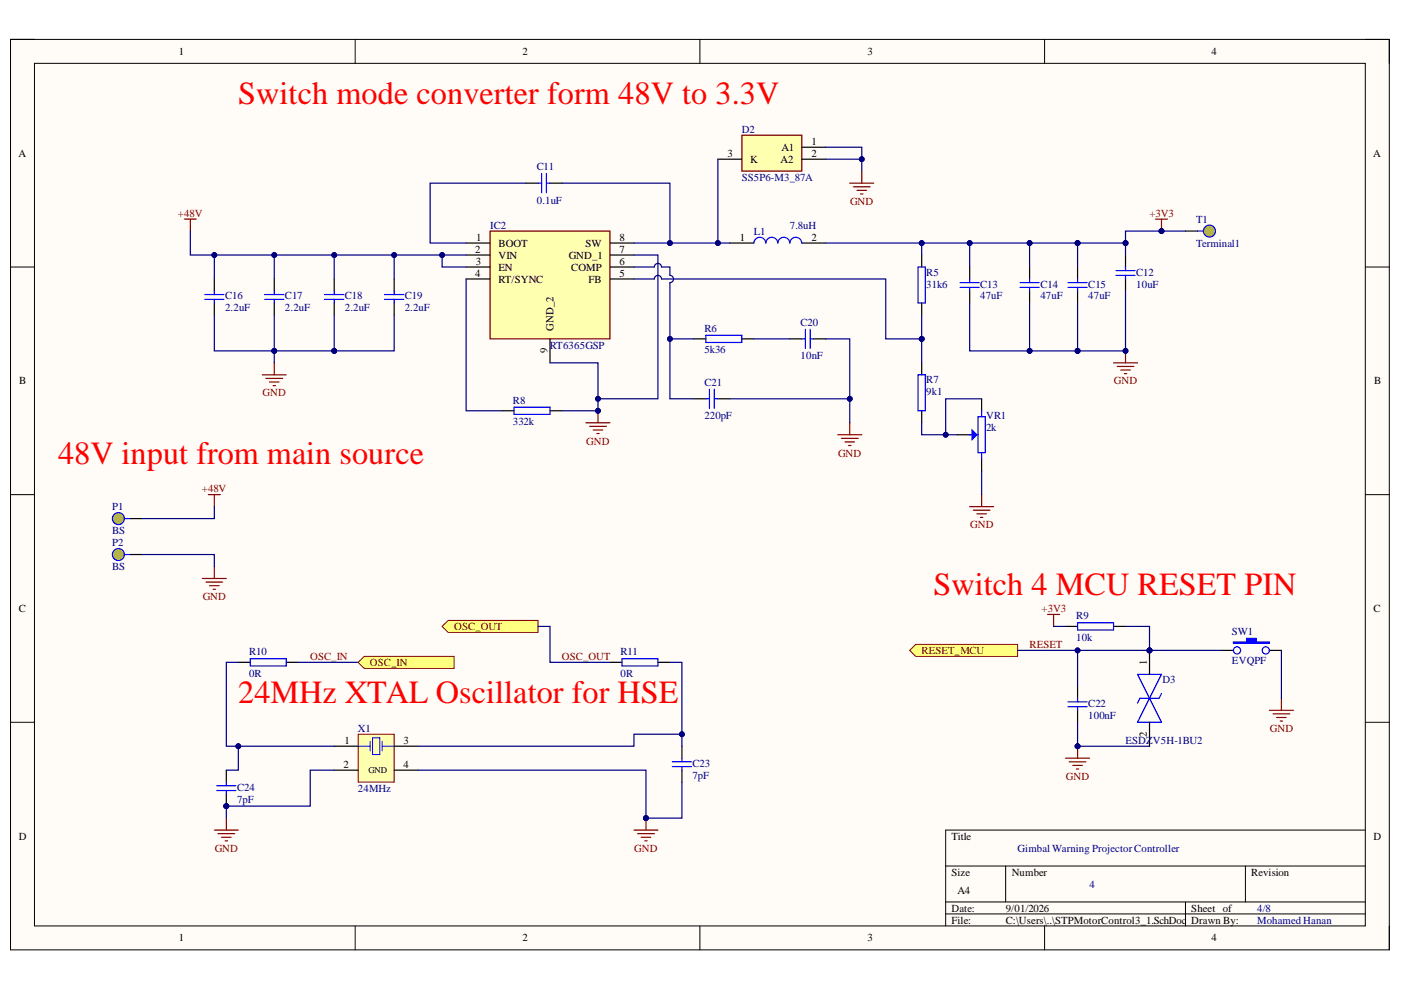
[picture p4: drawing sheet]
<svg xmlns="http://www.w3.org/2000/svg" width="297mm" height="210mm" viewBox="0 0 297 210" stroke-linecap="round" stroke-linejoin="round" font-family="sans-serif">
<defs><g id="words">
<g font-size="6.8" fill="#f00">
<text x="50.5" y="22.1">Switch mode converter form 48V to 3.3V</text>
<text x="12.4" y="98.3">48V input from main source</text>
<text x="197.9" y="126.2">Switch 4 MCU RESET PIN</text>
<text x="50.5" y="149.1">24MHz XTAL Oscillator for HSE</text>
</g>
<g font-size="2.3">
<text x="37.9" y="11.7">1</text>
<text x="110.8" y="11.7">2</text>
<text x="183.9" y="11.7">3</text>
<text x="256.9" y="11.7">4</text>
<text x="3.9" y="33.3">A</text>
<text x="154.2" y="33.3">3</text>
<text x="159.1" y="34.6">K</text>
<text x="165.5" y="34.6">A2</text>
<text x="165.7" y="32">A1</text>
<text x="172" y="30.8">1</text>
<text x="172" y="33.3">2</text>
<text x="291.2" y="33.3">A</text>
<text x="100.8" y="53.6">2</text>
<text x="100.9" y="51.1">1</text>
<text x="105.7" y="52.3">BOOT</text>
<text x="124.1" y="52.3">SW</text>
<text x="131.3" y="51.1">8</text>
<text x="131.3" y="53.6">7</text>
<text x="156.9" y="51.1">1</text>
<text x="172" y="51.1">2</text>
<text x="100.8" y="58.7">4</text>
<text x="100.9" y="56.1">3</text>
<text x="105.7" y="54.9">VIN</text>
<text x="105.7" y="57.4">EN</text>
<text x="105.7" y="59.9">RT/SYNC</text>
<text x="120.6" y="54.9">GND_1</text>
<text x="121.1" y="57.4">COMP</text>
<text x="124.8" y="59.9">FB</text>
<text x="131.3" y="56.1">6</text>
<text x="131.3" y="58.7">5</text>
<text x="117.4" y="70.1" transform="rotate(-90 117.4 70.1)">GND_2</text>
<text x="116.1" y="74.9" transform="rotate(-90 116.1 74.9)">9</text>
<text x="4.1" y="81.5">B</text>
<text x="291.3" y="81.5">B</text>
<text x="4" y="129.8">C</text>
<text x="291.2" y="129.8">C</text>
<text x="243.2" y="140.9" transform="rotate(-90 243.2 140.9)">1</text>
<text x="73" y="157.8">1</text>
<text x="85.5" y="157.8">3</text>
<text x="243.2" y="156.2" transform="rotate(-90 243.2 156.2)">2</text>
<text x="72.9" y="162.8">2</text>
<text x="85.5" y="162.8">4</text>
<text x="4" y="178.1">D</text>
<text x="201.7" y="178.1">Title</text>
<text x="291.2" y="178.1">D</text>
<text x="201.7" y="185.7">Size</text>
<text x="214.5" y="185.7">Number</text>
<text x="265.3" y="185.7">Revision</text>
<text x="203" y="189.5">A4</text>
<text x="201.7" y="193.3">Date:</text>
<text x="201.7" y="195.8">File:</text>
<text x="213.2" y="193.3">9/01/2026</text>
<text x="213.2" y="195.8">C:\Users\..\STPMotorControl3_1.SchDoc</text>
<text x="252.6" y="193.3">Sheet of</text>
<text x="252.6" y="195.8">Drawn By:</text>
<text x="37.9" y="199.6">1</text>
<text x="110.8" y="199.6">2</text>
<text x="183.9" y="199.6">3</text>
<text x="256.9" y="199.6">4</text>
</g>
<g font-size="2.3" fill="#000080">
<text x="157.3" y="28.2">D2</text>
<text x="113.8" y="36.1">C11</text>
<text x="157.3" y="38.4">SS5P6-M3_87A</text>
<text x="113.8" y="43.2">0.1uF</text>
<text x="253.6" y="47.3">T1</text>
<text x="103.9" y="48.5">IC2</text>
<text x="159.8" y="49.8">L1</text>
<text x="167.4" y="48.5">7.8uH</text>
<text x="253.6" y="52.3">Terminal1</text>
<text x="196.4" y="58.4">R5</text>
<text x="240.9" y="58.4">C12</text>
<text x="47.7" y="63.5">C16</text>
<text x="60.4" y="63.5">C17</text>
<text x="73.1" y="63.5">C18</text>
<text x="85.8" y="63.5">C19</text>
<text x="196.4" y="61">31k6</text>
<text x="207.8" y="61">C13</text>
<text x="207.8" y="63.5">47uF</text>
<text x="220.6" y="61">C14</text>
<text x="220.6" y="63.5">47uF</text>
<text x="230.7" y="61">C15</text>
<text x="230.7" y="63.5">47uF</text>
<text x="240.9" y="61">10uF</text>
<text x="47.7" y="66">2.2uF</text>
<text x="60.4" y="66">2.2uF</text>
<text x="73.1" y="66">2.2uF</text>
<text x="85.8" y="66">2.2uF</text>
<text x="149.3" y="70.3">R6</text>
<text x="169.7" y="69.1">C20</text>
<text x="116.6" y="73.9">RT6365GSP</text>
<text x="149.3" y="74.9">5k36</text>
<text x="169.7" y="76.2">10nF</text>
<text x="149.3" y="81.8">C21</text>
<text x="196.4" y="81.2">R7</text>
<text x="196.4" y="83.8">9k1</text>
<text x="108.7" y="85.6">R8</text>
<text x="149.3" y="88.9">220pF</text>
<text x="209.1" y="88.9">VR1</text>
<text x="108.7" y="90.2">332k</text>
<text x="209.1" y="91.5">2k</text>
<text x="23.8" y="108.2">P1</text>
<text x="23.8" y="113.3">BS</text>
<text x="23.8" y="115.8">P2</text>
<text x="23.8" y="120.9">BS</text>
<text x="228.2" y="131.3">R9</text>
<text x="228.2" y="135.9">10k</text>
<text x="261.2" y="134.6">SW1</text>
<text x="52.8" y="138.9">R10</text>
<text x="52.8" y="143.5">0R</text>
<text x="131.6" y="138.9">R11</text>
<text x="131.6" y="143.5">0R</text>
<text x="261.2" y="140.7">EVQPF</text>
<text x="230.7" y="149.9">C22</text>
<text x="246.5" y="144.7">D3</text>
<text x="75.9" y="155.2">X1</text>
<text x="230.7" y="152.4">100nF</text>
<text x="238.6" y="157.8">ESDZ</text>
<text x="244.4" y="157.8">V5H-1BU2</text>
<text x="50.3" y="167.7">C24</text>
<text x="75.9" y="167.9">24MHz</text>
<text x="146.8" y="162.6">C23</text>
<text x="146.8" y="165.1">7pF</text>
<text x="50.3" y="170.2">7pF</text>
<text x="215.8" y="180.6">Gimbal Warning Projector Controller</text>
<text x="231" y="188.2">4</text>
<text x="266.5" y="195.8">Mohamed Hanan</text>
<text x="266.5" y="193.3">4/8</text>
</g>
<g font-size="2.3" fill="#800000">
<text x="37.7" y="46">+48V</text>
<text x="180.2" y="43.5">GND</text>
<text x="243.7" y="46">+3V3</text>
<text x="236.2" y="81.5">GND</text>
<text x="55.7" y="84">GND</text>
<text x="124.3" y="94.3">GND</text>
<text x="177.7" y="96.8">GND</text>
<text x="42.8" y="104.4">+48V</text>
<text x="205.7" y="112">GND</text>
<text x="43" y="127.2">GND</text>
<text x="220.8" y="129.8">+3V3</text>
<text x="96.3" y="133.6">OSC_OUT</text>
<text x="218.3" y="137.4">RESET</text>
<text x="65.7" y="139.9">OSC_IN</text>
<text x="78.4" y="141.2">OSC_IN</text>
<text x="119.1" y="139.9">OSC_OUT</text>
<text x="195.4" y="138.7">RESET_MCU</text>
<text x="269.2" y="155.2">GND</text>
<text x="226" y="165.4">GND</text>
<text x="45.5" y="180.6">GND</text>
<text x="134.5" y="180.6">GND</text>
</g>
<text font-size="1.9" x="78.1" y="163.9">GND</text>
</g></defs>
<path d="M2.2 8.4h292.4v193h-292.4z" fill-rule="evenodd" fill="#fffcf8"/>
<path d="M2.2 8.4h292.4v193h-292.4z" fill="none" stroke="#000" stroke-width=".21"/>
<path d="M7.3 13.4h282.2v182.9h-282.2z" fill-rule="evenodd" fill="#fffcf8"/>
<g fill="none" stroke="#000" stroke-width=".21">
<path d="M2.2 8.4h5.1M7.3 13.4h282.2v182.9h-282.2zM75.3 8.4v5M148.4 8.4v5M221.5 8.4v5M289.5 8.4h5.1v5M2.2 56.6h5.1M289.5 56.6h5.1M2.2 104.9h5.1M289.5 104.9h5.1M2.2 153.1h5.1M289.5 153.1h5.1"/>
<path d="M289.5 176h-89v20.3M75.3 196.3v5.1M148.4 196.3v5.1M200.5 183.6h89M200.5 191.2h89M200.5 193.8h89M213.2 183.6v7.6M221.5 196.3v5.1M251.3 191.2v5.1M264.1 183.6v7.6M294.6 196.3v5.1"/>
</g>
<path d="M192.9 137.9l1.2-1.3h21.7v2.6h-21.7z" fill-rule="evenodd" fill="#ffff80"/>
<path d="M192.9 137.9l1.2-1.3h21.7v2.6h-21.7z" fill="none" stroke="#800000" stroke-width=".21"/>
<path d="M93.7 132.8l1.3-1.3h19.1v2.6h-19.1z" fill-rule="evenodd" fill="#ffff80"/>
<path d="M93.7 132.8l1.3-1.3h19.1v2.6h-19.1z" fill="none" stroke="#800000" stroke-width=".21"/>
<path d="M103.9 49h25.4v22.9h-25.4z" fill-rule="evenodd" fill="#ffffb0"/>
<path d="M103.9 49h25.4v22.9h-25.4z" fill="none" stroke="#800000" stroke-width=".25"/>
<path d="M98.8 51.5h5.1M98.8 54.1h5.1M98.8 56.6h5.1M98.8 59.2h5.1M129.3 51.5h5.1M129.3 54.1h5.1M129.3 56.6h5.1M129.3 59.2h5.1M116.6 71.9v5" fill="none" stroke="#000" stroke-width=".25"/>
<path d="M157.3 28.7h12.7v7.6h-12.7z" fill-rule="evenodd" fill="#ffffb0"/>
<g fill="none" stroke="#800000" stroke-width=".25">
<path d="M157.3 28.7h12.7v7.6h-12.7zM55.6 79.5h5.1M58.2 76.9v2.6M56.4 80.2h3.5M57.1 81h2.1M57.9 81.8h.5M124.2 89.6h5.1M125 90.4h3.6M125.8 91.2h2M126.5 91.9h.5M126.8 87.1v2.5M177.6 92.2h5.1"/>
<path d="M178.4 92.9h3.5M179.1 93.7h2.1M179.9 94.5h.5M180.2 89.6v2.6"/>
</g>
<path d="M152.2 33.8h5.1M170 31.2h5.1M170 33.8h5.1" fill="none" stroke="#000" stroke-width=".25"/>
<circle cx="126.8" cy="87.1" r=".51" fill="#000080"/>
<circle cx="126.8" cy="87.1" r=".51" fill="none" stroke="#000080" stroke-width=".21"/>
<path d="M236.1 76.9h5.1M236.9 77.7h3.5M237.6 78.5h2M238.4 79.2h.5M238.6 74.4v2.5" fill="none" stroke="#800000" stroke-width=".25"/>
<circle cx="238.6" cy="74.4" r=".51" fill="#000080"/>
<circle cx="238.6" cy="74.4" r=".51" fill="none" stroke="#000080" stroke-width=".21"/>
<path d="M39.1 46.5h2.5M40.4 46.5v2.5M245 46.5h2.5M246.3 46.5v2.5" fill="none" stroke="#800000" stroke-width=".25"/>
<circle cx="246.3" cy="49" r=".51" fill="#000080"/>
<circle cx="246.3" cy="49" r=".51" fill="none" stroke="#000080" stroke-width=".21"/>
<g fill="none" stroke="#000" stroke-width=".25">
<path d="M111.5 38.8h2.6M116.6 38.8h2.6M45.4 59.2v2.5M58.2 59.2v2.5M70.9 59.2v2.5M83.6 59.2v2.5M154.7 51.5h5.1M170 51.5h5.1M205.6 56.6v2.6M218.3 56.6v2.6M228.5 56.6v2.6M238.6 54.1v2.5"/>
<path d="M238.6 59.2v2.5M45.4 64.2v2.6M58.2 64.2v2.6M70.9 64.2v2.6M83.6 64.2v2.6M167.5 71.9h2.5M172.5 71.9h2.6M205.6 61.7v2.5M218.3 61.7v2.5M228.5 61.7v2.5M147.1 84.6h2.6M152.2 84.6h2.5"/>
</g>
<g fill="none" stroke="#00f" stroke-width=".25">
<path d="M114.1 38.8h.7M114.8 36.8v4.1M115.9 36.8v4.1M115.9 38.8h.7M159.8 51.5a1.27 1.27 0 0 1 1.3-1.2 1.27 1.27 0 0 1 1.3 1.2 1.27 1.27 0 0 1 1.2-1.2 1.27 1.27 0 0 1 1.3 1.2 1.27 1.27 0 0 1 1.3-1.2 1.27 1.27 0 0 1 1.3 1.2 1.27 1.27 0 0 1 1.2-1.2 1.27 1.27 0 0 1 1.3 1.2M203.5 59.9h4.1M205.6 59.2v.7M216.3 59.9h4M218.3 59.2v.7M226.4 59.9h4.1M228.5 59.2v.7M236.6 57.4h4.1"/>
<path d="M236.6 58.4h4.1M238.6 56.6v.8M238.6 58.4v.8M43.4 62.5h4.1M43.4 63.5h4.1M45.4 61.7v.8M45.4 63.5v.7M56.1 62.5h4.1M56.1 63.5h4.1M58.2 61.7v.8M58.2 63.5v.7M68.8 62.5h4.1"/>
<path d="M68.8 63.5h4.1M70.9 61.7v.8M70.9 63.5v.7M81.5 62.5h4.1M81.5 63.5h4.1M83.6 61.7v.8M83.6 63.5v.7M170 71.9h.8M170.8 69.8v4.1M171.8 69.8v4.1M171.8 71.9h.7M203.5 60.9h4.1"/>
<path d="M205.6 60.9v.8M216.3 60.9h4M218.3 60.9v.8M226.4 60.9h4.1M228.5 60.9v.8M149.7 84.6h.7M150.4 82.5v4.1M151.4 82.5v4.1M151.4 84.6h.8"/>
</g>
<g fill="none" stroke="#800000" stroke-width=".25">
<path d="M180.2 38.8h5M180.9 39.6h3.6M182.7 36.3v2.5M181.7 40.4h2M182.5 41.1h.5M205.6 107.4h5.1M206.4 108.2h3.5M207.1 108.9h2M207.9 109.7h.5M208.1 104.9v2.5M45.4 176h5.1M46.2 176.8h3.6"/>
<path d="M47 177.5h2M47.7 178.3h.5M48 173.5v2.5M134.4 176h5.1M135.2 176.8h3.5M135.9 177.5h2.1M136.7 178.3h.5M137 173.5v2.5"/>
</g>
<circle cx="137" cy="173.5" r=".51" fill="#000080"/>
<circle cx="137" cy="173.5" r=".51" fill="none" stroke="#000080" stroke-width=".21"/>
<circle cx="48" cy="170.9" r=".51" fill="#000080"/>
<circle cx="48" cy="170.9" r=".51" fill="none" stroke="#000080" stroke-width=".21"/>
<path d="M48 163.3v2.5M48 168.4v2.5" fill="none" stroke="#000" stroke-width=".25"/>
<circle cx="48" cy="170.9" r=".51" fill="#000080"/>
<circle cx="48" cy="170.9" r=".51" fill="none" stroke="#000080" stroke-width=".21"/>
<path d="M53.1 139.7h7.6v1.5h-7.6zM131.9 139.7h7.6v1.5h-7.6zM45.9 167.6h4.1M45.9 166.6h4.1M48 165.8v.8M48 167.6v.8M142.5 162.5h4.1M142.5 161.5h4.1M144.6 160.8v.7M144.6 162.5v.8" fill="none" stroke="#00f" stroke-width=".25"/>
<path d="M50.5 140.4h2.6M60.7 140.4h2.5M129.3 140.4h2.6M139.5 140.4h2.5M144.6 158.2v2.6M144.6 163.3v2.5" fill="none" stroke="#000" stroke-width=".25"/>
<path d="M75.9 155.7h7.7v10.1h-7.7z" fill-rule="evenodd" fill="#ffffb0"/>
<path d="M75.9 155.7h7.7v10.1h-7.7z" fill="none" stroke="#800000" stroke-width=".21"/>
<path d="M75.9 158.2h2.6M78.5 157.2v2M79 156.4h1.5v3.6h-1.5zM81 158.2h2.6M81 157.2v2" fill="none" stroke="#00f" stroke-width=".21"/>
<path d="M70.9 158.2h5M83.6 158.2h5.1M70.9 163.3h5M83.6 163.3h5.1" fill="none" stroke="#000" stroke-width=".25"/>
<path d="M58.2 74.4v2.5" fill="none" stroke="#000080" stroke-width=".25"/>
<circle cx="58.2" cy="74.4" r=".51" fill="#000080"/>
<circle cx="58.2" cy="74.4" r=".51" fill="none" stroke="#000080" stroke-width=".21"/>
<path d="M116.6 76.9h10.2v10.2h-7.6" fill="none" stroke="#000080" stroke-width=".25"/>
<circle cx="126.8" cy="87.1" r=".51" fill="#000080"/>
<circle cx="126.8" cy="87.1" r=".51" fill="none" stroke="#000080" stroke-width=".21"/>
<circle cx="126.8" cy="84.6" r=".51" fill="#000080"/>
<circle cx="126.8" cy="84.6" r=".51" fill="none" stroke="#000080" stroke-width=".21"/>
<path d="M111.5 38.8h-20.3v12.7h7.6M134.4 54.1h5.1v30.5h-12.7" fill="none" stroke="#000080" stroke-width=".25"/>
<circle cx="126.8" cy="84.6" r=".51" fill="#000080"/>
<circle cx="126.8" cy="84.6" r=".51" fill="none" stroke="#000080" stroke-width=".21"/>
<path d="M119.2 38.8h22.8v12.7h-7.6" fill="none" stroke="#000080" stroke-width=".25"/>
<circle cx="142" cy="51.5" r=".51" fill="#000080"/>
<circle cx="142" cy="51.5" r=".51" fill="none" stroke="#000080" stroke-width=".21"/>
<path d="M142 51.5h12.7" fill="none" stroke="#000080" stroke-width=".25"/>
<circle cx="142" cy="51.5" r=".51" fill="#000080"/>
<circle cx="142" cy="51.5" r=".51" fill="none" stroke="#000080" stroke-width=".21"/>
<circle cx="152.2" cy="51.5" r=".51" fill="#000080"/>
<circle cx="152.2" cy="51.5" r=".51" fill="none" stroke="#000080" stroke-width=".21"/>
<path d="M180.2 84.6v5" fill="none" stroke="#000080" stroke-width=".25"/>
<circle cx="180.2" cy="84.6" r=".51" fill="#000080"/>
<circle cx="180.2" cy="84.6" r=".51" fill="none" stroke="#000080" stroke-width=".21"/>
<path d="M40.4 49v5.1h5" fill="none" stroke="#000080" stroke-width=".25"/>
<circle cx="45.4" cy="54.1" r=".51" fill="#000080"/>
<circle cx="45.4" cy="54.1" r=".51" fill="none" stroke="#000080" stroke-width=".21"/>
<path d="M246.3 49h5" fill="none" stroke="#000080" stroke-width=".25"/>
<circle cx="246.3" cy="49" r=".51" fill="#000080"/>
<circle cx="246.3" cy="49" r=".51" fill="none" stroke="#000080" stroke-width=".21"/>
<path d="M238.6 51.5v2.6" fill="none" stroke="#000080" stroke-width=".25"/>
<circle cx="238.6" cy="51.5" r=".51" fill="#000080"/>
<circle cx="238.6" cy="51.5" r=".51" fill="none" stroke="#000080" stroke-width=".21"/>
<path d="M246.3 49h-7.7v2.5" fill="none" stroke="#000080" stroke-width=".25"/>
<circle cx="238.6" cy="51.5" r=".51" fill="#000080"/>
<circle cx="238.6" cy="51.5" r=".51" fill="none" stroke="#000080" stroke-width=".21"/>
<circle cx="246.3" cy="49" r=".51" fill="#000080"/>
<circle cx="246.3" cy="49" r=".51" fill="none" stroke="#000080" stroke-width=".21"/>
<path d="M228.5 51.5h10.1" fill="none" stroke="#000080" stroke-width=".25"/>
<circle cx="228.5" cy="51.5" r=".51" fill="#000080"/>
<circle cx="228.5" cy="51.5" r=".51" fill="none" stroke="#000080" stroke-width=".21"/>
<circle cx="238.6" cy="51.5" r=".51" fill="#000080"/>
<circle cx="238.6" cy="51.5" r=".51" fill="none" stroke="#000080" stroke-width=".21"/>
<path d="M175.1 51.5h53.4" fill="none" stroke="#000080" stroke-width=".25"/>
<circle cx="195.4" cy="51.5" r=".51" fill="#000080"/>
<circle cx="195.4" cy="51.5" r=".51" fill="none" stroke="#000080" stroke-width=".21"/>
<circle cx="205.6" cy="51.5" r=".51" fill="#000080"/>
<circle cx="205.6" cy="51.5" r=".51" fill="none" stroke="#000080" stroke-width=".21"/>
<circle cx="218.3" cy="51.5" r=".51" fill="#000080"/>
<circle cx="218.3" cy="51.5" r=".51" fill="none" stroke="#000080" stroke-width=".21"/>
<circle cx="228.5" cy="51.5" r=".51" fill="#000080"/>
<circle cx="228.5" cy="51.5" r=".51" fill="none" stroke="#000080" stroke-width=".21"/>
<path d="M152.2 33.8v17.7M208.1 99.8v5.1" fill="none" stroke="#000080" stroke-width=".25"/>
<circle cx="152.2" cy="51.5" r=".51" fill="#000080"/>
<circle cx="152.2" cy="51.5" r=".51" fill="none" stroke="#000080" stroke-width=".21"/>
<path d="M175.1 31.2h7.6v5.1" fill="none" stroke="#000080" stroke-width=".25"/>
<circle cx="182.7" cy="33.8" r=".51" fill="#000080"/>
<circle cx="182.7" cy="33.8" r=".51" fill="none" stroke="#000080" stroke-width=".21"/>
<path d="M175.1 33.8h7.6" fill="none" stroke="#000080" stroke-width=".25"/>
<circle cx="182.7" cy="33.8" r=".51" fill="#000080"/>
<circle cx="182.7" cy="33.8" r=".51" fill="none" stroke="#000080" stroke-width=".21"/>
<path d="M134.4 59.2h4.3a.76 .76 0 0 1 .8-.8 .76 .76 0 0 1 .8 .8h47.5v12.7h7.6" fill="none" stroke="#000080" stroke-width=".25"/>
<circle cx="195.4" cy="71.9" r=".51" fill="#000080"/>
<circle cx="195.4" cy="71.9" r=".51" fill="none" stroke="#000080" stroke-width=".21"/>
<path d="M93.7 54.1v2.5h5.1" fill="none" stroke="#000080" stroke-width=".25"/>
<circle cx="93.7" cy="54.1" r=".51" fill="#000080"/>
<circle cx="93.7" cy="54.1" r=".51" fill="none" stroke="#000080" stroke-width=".21"/>
<path d="M98.8 59.2v27.9h7.6M98.8 54.1h-53.4v5.1" fill="none" stroke="#000080" stroke-width=".25"/>
<circle cx="45.4" cy="54.1" r=".51" fill="#000080"/>
<circle cx="45.4" cy="54.1" r=".51" fill="none" stroke="#000080" stroke-width=".21"/>
<circle cx="58.2" cy="54.1" r=".51" fill="#000080"/>
<circle cx="58.2" cy="54.1" r=".51" fill="none" stroke="#000080" stroke-width=".21"/>
<circle cx="70.9" cy="54.1" r=".51" fill="#000080"/>
<circle cx="70.9" cy="54.1" r=".51" fill="none" stroke="#000080" stroke-width=".21"/>
<circle cx="83.6" cy="54.1" r=".51" fill="#000080"/>
<circle cx="83.6" cy="54.1" r=".51" fill="none" stroke="#000080" stroke-width=".21"/>
<circle cx="93.7" cy="54.1" r=".51" fill="#000080"/>
<circle cx="93.7" cy="54.1" r=".51" fill="none" stroke="#000080" stroke-width=".21"/>
<path d="M45.4 66.8v7.6h12.8" fill="none" stroke="#000080" stroke-width=".25"/>
<circle cx="58.2" cy="74.4" r=".51" fill="#000080"/>
<circle cx="58.2" cy="74.4" r=".51" fill="none" stroke="#000080" stroke-width=".21"/>
<path d="M58.2 66.8v7.6h12.7" fill="none" stroke="#000080" stroke-width=".25"/>
<circle cx="70.9" cy="74.4" r=".51" fill="#000080"/>
<circle cx="70.9" cy="74.4" r=".51" fill="none" stroke="#000080" stroke-width=".21"/>
<circle cx="58.2" cy="74.4" r=".51" fill="#000080"/>
<circle cx="58.2" cy="74.4" r=".51" fill="none" stroke="#000080" stroke-width=".21"/>
<path d="M58.2 54.1v5.1" fill="none" stroke="#000080" stroke-width=".25"/>
<circle cx="58.2" cy="54.1" r=".51" fill="#000080"/>
<circle cx="58.2" cy="54.1" r=".51" fill="none" stroke="#000080" stroke-width=".21"/>
<path d="M70.9 54.1v5.1" fill="none" stroke="#000080" stroke-width=".25"/>
<circle cx="70.9" cy="54.1" r=".51" fill="#000080"/>
<circle cx="70.9" cy="54.1" r=".51" fill="none" stroke="#000080" stroke-width=".21"/>
<path d="M70.9 66.8v7.6" fill="none" stroke="#000080" stroke-width=".25"/>
<circle cx="70.9" cy="74.4" r=".51" fill="#000080"/>
<circle cx="70.9" cy="74.4" r=".51" fill="none" stroke="#000080" stroke-width=".21"/>
<path d="M83.6 66.8v7.6h-12.7" fill="none" stroke="#000080" stroke-width=".25"/>
<circle cx="70.9" cy="74.4" r=".51" fill="#000080"/>
<circle cx="70.9" cy="74.4" r=".51" fill="none" stroke="#000080" stroke-width=".21"/>
<path d="M83.6 54.1v5.1" fill="none" stroke="#000080" stroke-width=".25"/>
<circle cx="83.6" cy="54.1" r=".51" fill="#000080"/>
<circle cx="83.6" cy="54.1" r=".51" fill="none" stroke="#000080" stroke-width=".21"/>
<path d="M175.1 71.9h5.1v12.7h-25.5" fill="none" stroke="#000080" stroke-width=".25"/>
<circle cx="180.2" cy="84.6" r=".51" fill="#000080"/>
<circle cx="180.2" cy="84.6" r=".51" fill="none" stroke="#000080" stroke-width=".21"/>
<path d="M134.4 56.6h4.3a.76 .76 0 0 1 .8-.7 .76 .76 0 0 1 .8 .7h1.7v1.8a.76 .76 0 0 1 .8 .8 .76 .76 0 0 1-.8 .7v24.7h5.1" fill="none" stroke="#000080" stroke-width=".25"/>
<circle cx="142" cy="71.9" r=".51" fill="#000080"/>
<circle cx="142" cy="71.9" r=".51" fill="none" stroke="#000080" stroke-width=".21"/>
<path d="M205.6 51.5v5.1" fill="none" stroke="#000080" stroke-width=".25"/>
<circle cx="205.6" cy="51.5" r=".51" fill="#000080"/>
<circle cx="205.6" cy="51.5" r=".51" fill="none" stroke="#000080" stroke-width=".21"/>
<path d="M205.6 64.2v10.2h22.9" fill="none" stroke="#000080" stroke-width=".25"/>
<circle cx="218.3" cy="74.4" r=".51" fill="#000080"/>
<circle cx="218.3" cy="74.4" r=".51" fill="none" stroke="#000080" stroke-width=".21"/>
<circle cx="228.5" cy="74.4" r=".51" fill="#000080"/>
<circle cx="228.5" cy="74.4" r=".51" fill="none" stroke="#000080" stroke-width=".21"/>
<path d="M218.3 64.2v10.2" fill="none" stroke="#000080" stroke-width=".25"/>
<circle cx="218.3" cy="74.4" r=".51" fill="#000080"/>
<circle cx="218.3" cy="74.4" r=".51" fill="none" stroke="#000080" stroke-width=".21"/>
<path d="M228.5 51.5v5.1" fill="none" stroke="#000080" stroke-width=".25"/>
<circle cx="228.5" cy="51.5" r=".51" fill="#000080"/>
<circle cx="228.5" cy="51.5" r=".51" fill="none" stroke="#000080" stroke-width=".21"/>
<path d="M218.3 51.5v5.1" fill="none" stroke="#000080" stroke-width=".25"/>
<circle cx="218.3" cy="51.5" r=".51" fill="#000080"/>
<circle cx="218.3" cy="51.5" r=".51" fill="none" stroke="#000080" stroke-width=".21"/>
<path d="M228.5 64.2v10.2" fill="none" stroke="#000080" stroke-width=".25"/>
<circle cx="228.5" cy="74.4" r=".51" fill="#000080"/>
<circle cx="228.5" cy="74.4" r=".51" fill="none" stroke="#000080" stroke-width=".21"/>
<path d="M238.6 61.7v12.7h-10.1" fill="none" stroke="#000080" stroke-width=".25"/>
<circle cx="238.6" cy="74.4" r=".51" fill="#000080"/>
<circle cx="238.6" cy="74.4" r=".51" fill="none" stroke="#000080" stroke-width=".21"/>
<circle cx="228.5" cy="74.4" r=".51" fill="#000080"/>
<circle cx="228.5" cy="74.4" r=".51" fill="none" stroke="#000080" stroke-width=".21"/>
<path d="M63.2 140.4h12.7M144.6 155.7v2.5" fill="none" stroke="#000080" stroke-width=".25"/>
<circle cx="144.6" cy="155.7" r=".51" fill="#000080"/>
<circle cx="144.6" cy="155.7" r=".51" fill="none" stroke="#000080" stroke-width=".21"/>
<path d="M144.6 165.8v7.7h-7.6" fill="none" stroke="#000080" stroke-width=".25"/>
<circle cx="137" cy="173.5" r=".51" fill="#000080"/>
<circle cx="137" cy="173.5" r=".51" fill="none" stroke="#000080" stroke-width=".21"/>
<path d="M50.5 140.4h-2.5v17.8h2.5v5.1h-2.5" fill="none" stroke="#000080" stroke-width=".25"/>
<circle cx="50.5" cy="158.2" r=".51" fill="#000080"/>
<circle cx="50.5" cy="158.2" r=".51" fill="none" stroke="#000080" stroke-width=".21"/>
<path d="M50.5 158.2h20.4" fill="none" stroke="#000080" stroke-width=".25"/>
<circle cx="50.5" cy="158.2" r=".51" fill="#000080"/>
<circle cx="50.5" cy="158.2" r=".51" fill="none" stroke="#000080" stroke-width=".21"/>
<path d="M142 140.4h2.6v15.3h-10.2v2.5h-45.7" fill="none" stroke="#000080" stroke-width=".25"/>
<circle cx="144.6" cy="155.7" r=".51" fill="#000080"/>
<circle cx="144.6" cy="155.7" r=".51" fill="none" stroke="#000080" stroke-width=".21"/>
<path d="M88.7 163.3h48.3v10.2" fill="none" stroke="#000080" stroke-width=".25"/>
<circle cx="137" cy="173.5" r=".51" fill="#000080"/>
<circle cx="137" cy="173.5" r=".51" fill="none" stroke="#000080" stroke-width=".21"/>
<path d="M48 170.9v2.6" fill="none" stroke="#000080" stroke-width=".25"/>
<circle cx="48" cy="170.9" r=".51" fill="#000080"/>
<circle cx="48" cy="170.9" r=".51" fill="none" stroke="#000080" stroke-width=".21"/>
<path d="M70.9 163.3h-5.1v7.6h-17.8" fill="none" stroke="#000080" stroke-width=".25"/>
<circle cx="48" cy="170.9" r=".51" fill="#000080"/>
<circle cx="48" cy="170.9" r=".51" fill="none" stroke="#000080" stroke-width=".21"/>
<path d="M114.1 132.8h2.5v7.6h12.7" fill="none" stroke="#000080" stroke-width=".25"/>
<path d="M228.5 158.2v2.6M269.1 150.6h5.1M269.9 151.4h3.6M270.7 152.1h2M271.4 152.9h.5M271.7 148.1v2.5M225.9 160.8h5.1M226.7 161.5h3.5M227.5 162.3h2M228.2 163h.5" fill="none" stroke="#800000" stroke-width=".25"/>
<circle cx="228.5" cy="158.2" r=".51" fill="#000080"/>
<circle cx="228.5" cy="158.2" r=".51" fill="none" stroke="#000080" stroke-width=".21"/>
<path d="M222.1 130.3h2.5M223.4 130.3v2.5" fill="none" stroke="#800000" stroke-width=".25"/>
<circle cx="243.7" cy="137.9" r=".51" fill="#000080"/>
<circle cx="243.7" cy="137.9" r=".51" fill="none" stroke="#000080" stroke-width=".21"/>
<path d="M241.2 143l5.1 10.1h-5.1l5.1-10.1zM246.3 147l-.6 1.1h-4l-.5 1" fill="none" stroke="#00f" stroke-width=".25"/>
<path d="M243.7 137.9v5.1" fill="none" stroke="#000" stroke-width=".25"/>
<circle cx="243.7" cy="137.9" r=".51" fill="#000080"/>
<circle cx="243.7" cy="137.9" r=".51" fill="none" stroke="#000080" stroke-width=".21"/>
<path d="M225.9 132.8h2.6M236.1 132.8h2.5M228.5 145.5v2.6M228.5 150.6v2.5M243.7 153.1v5.1" fill="none" stroke="#000" stroke-width=".25"/>
<path d="M228.5 132.1h7.6v1.5h-7.6zM226.4 148.8h4.1M226.4 149.8h4.1M228.5 148.1v.7M228.5 149.8v.8" fill="none" stroke="#00f" stroke-width=".25"/>
<path d="M271.7 137.9v10.2M228.5 158.2h15.2" fill="none" stroke="#000080" stroke-width=".25"/>
<circle cx="228.5" cy="158.2" r=".51" fill="#000080"/>
<circle cx="228.5" cy="158.2" r=".51" fill="none" stroke="#000080" stroke-width=".21"/>
<path d="M215.8 137.9h43.2" fill="none" stroke="#000080" stroke-width=".25"/>
<circle cx="228.5" cy="137.9" r=".51" fill="#000080"/>
<circle cx="228.5" cy="137.9" r=".51" fill="none" stroke="#000080" stroke-width=".21"/>
<circle cx="243.7" cy="137.9" r=".51" fill="#000080"/>
<circle cx="243.7" cy="137.9" r=".51" fill="none" stroke="#000080" stroke-width=".21"/>
<path d="M228.5 137.9v7.6" fill="none" stroke="#000080" stroke-width=".25"/>
<circle cx="228.5" cy="137.9" r=".51" fill="#000080"/>
<circle cx="228.5" cy="137.9" r=".51" fill="none" stroke="#000080" stroke-width=".21"/>
<path d="M228.5 153.1v5.1" fill="none" stroke="#000080" stroke-width=".25"/>
<circle cx="228.5" cy="158.2" r=".51" fill="#000080"/>
<circle cx="228.5" cy="158.2" r=".51" fill="none" stroke="#000080" stroke-width=".21"/>
<path d="M238.6 132.8h5.1v5.1" fill="none" stroke="#000080" stroke-width=".25"/>
<circle cx="243.7" cy="137.9" r=".51" fill="#000080"/>
<circle cx="243.7" cy="137.9" r=".51" fill="none" stroke="#000080" stroke-width=".21"/>
<path d="M223.4 132.8h2.5" fill="none" stroke="#000080" stroke-width=".25"/>
<path d="M259 137.9h2.5M269.1 137.9h2.6" fill="none" stroke="#000" stroke-width=".25"/>
<path d="M261.5 136.1h2.8v-.7h2v.7h2.8v.3h-7.6z" fill-rule="evenodd" fill="#00f"/>
<g fill="none" stroke="#00f" stroke-width=".25">
<path d="M149.7 71.1h7.6v1.5h-7.6zM109 86.3h7.6v1.6h-7.6zM261.5 136.1h2.8v-.7h2v.7h2.8v.3h-7.6z"/>
<circle cx="262.3" cy="137.9" r=".76"/>
<circle cx="268.4" cy="137.9" r=".76"/>
</g>
<path d="M147.1 71.9h2.6M157.3 71.9h2.5M106.4 87.1h2.6M116.6 87.1h2.6" fill="none" stroke="#000" stroke-width=".25"/>
<path d="M142 71.9h5.1M159.8 71.9h7.7" fill="none" stroke="#000080" stroke-width=".25"/>
<circle cx="142" cy="71.9" r=".51" fill="#000080"/>
<circle cx="142" cy="71.9" r=".51" fill="none" stroke="#000080" stroke-width=".21"/>
<path d="M195.4 54.1v2.5M195.4 64.2v2.6" fill="none" stroke="#000" stroke-width=".25"/>
<path d="M194.7 56.6h1.5v7.6h-1.5z" fill="none" stroke="#00f" stroke-width=".25"/>
<path d="M195.4 51.5v2.6" fill="none" stroke="#000080" stroke-width=".25"/>
<circle cx="195.4" cy="51.5" r=".51" fill="#000080"/>
<circle cx="195.4" cy="51.5" r=".51" fill="none" stroke="#000080" stroke-width=".21"/>
<path d="M195.4 66.8v5.1" fill="none" stroke="#000080" stroke-width=".25"/>
<circle cx="195.4" cy="71.9" r=".51" fill="#000080"/>
<circle cx="195.4" cy="71.9" r=".51" fill="none" stroke="#000080" stroke-width=".21"/>
<path d="M195.4 76.9v2.6M195.4 87.1v2.5" fill="none" stroke="#000" stroke-width=".25"/>
<path d="M194.7 79.5h1.5v7.6h-1.5z" fill="none" stroke="#00f" stroke-width=".25"/>
<path d="M195.4 71.9v5" fill="none" stroke="#000080" stroke-width=".25"/>
<circle cx="195.4" cy="71.9" r=".51" fill="#000080"/>
<circle cx="195.4" cy="71.9" r=".51" fill="none" stroke="#000080" stroke-width=".21"/>
<path d="M195.4 89.6v2.6h7.6" fill="none" stroke="#000080" stroke-width=".25"/>
<circle cx="200.5" cy="92.2" r=".51" fill="#000080"/>
<circle cx="200.5" cy="92.2" r=".51" fill="none" stroke="#000080" stroke-width=".21"/>
<path d="M203 92.2h2.6M208.1 84.6v2.5M208.1 97.3v2.5" fill="none" stroke="#000" stroke-width=".25"/>
<path d="M205.6 92.2h1.8M207.4 88.4h1.5v7.6h-1.5zM208.1 87.1v1.3M208.1 96v1.3" fill="none" stroke="#00f" stroke-width=".25"/>
<path d="M206.1 91.2l1 1-1 1z" fill="#00f"/>
<path d="M206.1 91.2l1 1-1 1z" fill="none" stroke="#00f" stroke-width=".25"/>
<path d="M208.1 84.6h-7.6v7.6" fill="none" stroke="#000080" stroke-width=".25"/>
<circle cx="200.5" cy="92.2" r=".51" fill="#000080"/>
<circle cx="200.5" cy="92.2" r=".51" fill="none" stroke="#000080" stroke-width=".21"/>
<circle cx="256.4" cy="49" r="1.27" fill="#c0c002"/>
<g fill="none" stroke="#00f" stroke-width=".25">
<path d="M253.9 49h1.3"/>
<circle cx="256.4" cy="49" r="1.27"/>
</g>
<path d="M251.3 49h2.6" fill="none" stroke="#000" stroke-width=".25"/>
<path d="M44.2 104.9h2.5M45.4 104.9v2.5M42.9 122.7h5.1M43.7 123.4h3.5M44.4 124.2h2.1M45.2 124.9h.5M45.4 120.1v2.6" fill="none" stroke="#800000" stroke-width=".25"/>
<circle cx="25.1" cy="110" r="1.27" fill="#c0c002"/>
<g fill="none" stroke="#00f" stroke-width=".25">
<path d="M26.4 110h1.2"/>
<circle cx="25.1" cy="110" r="1.27"/>
</g>
<path d="M27.6 110h2.6" fill="none" stroke="#000" stroke-width=".25"/>
<circle cx="25.1" cy="117.6" r="1.27" fill="#c0c002"/>
<g fill="none" stroke="#00f" stroke-width=".25">
<path d="M26.4 117.6h1.2"/>
<circle cx="25.1" cy="117.6" r="1.27"/>
</g>
<path d="M27.6 117.6h2.6" fill="none" stroke="#000" stroke-width=".25"/>
<path d="M30.2 117.6h15.2v2.5M45.4 107.4v2.6h-15.2" fill="none" stroke="#000080" stroke-width=".25"/>
<path d="M75.9 140.4l1.3-1.2h19.1v2.5h-19.1z" fill-rule="evenodd" fill="#ffff80"/>
<path d="M75.9 140.4l1.3-1.2h19.1v2.5h-19.1z" fill="none" stroke="#800000" stroke-width=".21"/>
<use href="#words"/>
</svg>
